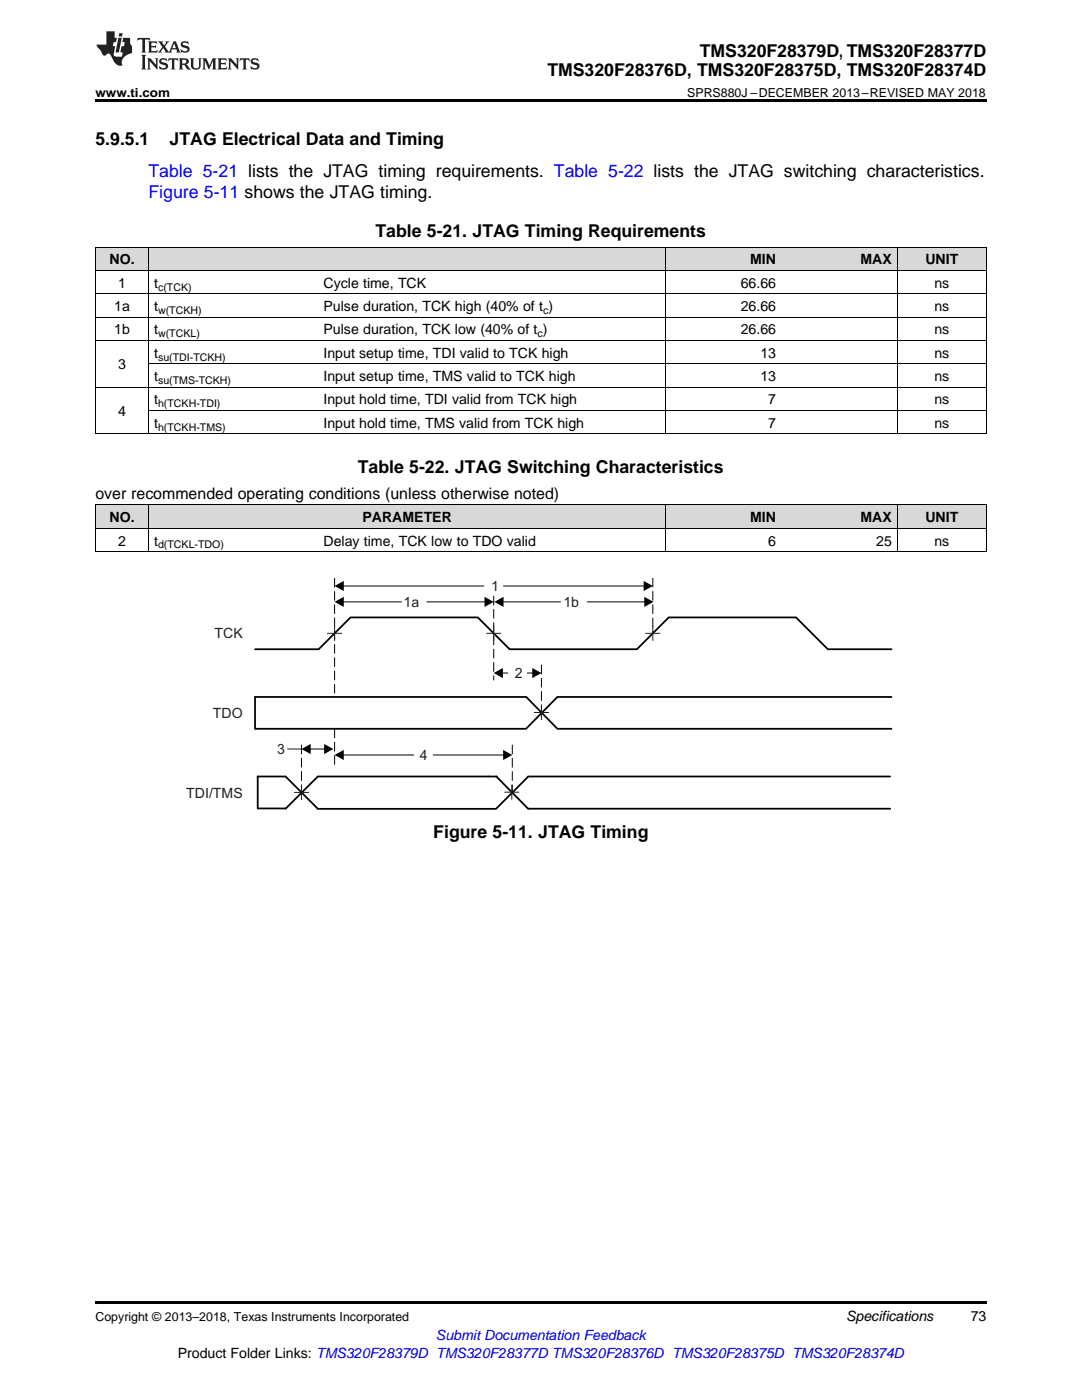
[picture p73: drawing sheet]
<svg xmlns="http://www.w3.org/2000/svg" width="216mm" height="279mm" viewBox="0 0 216 279" stroke-linecap="round" stroke-linejoin="round" font-family="sans-serif">
<defs><g id="words">
<g font-size="3.5">
<text x="139.6" y="11.3">TMS320F28379D, TMS320F28377D</text>
<text x="109.2" y="15.2">TMS320F28376D, TMS320F28375D, TMS320F28374D</text>
<text x="19" y="28.9">5.9.5.1</text>
<text x="33.8" y="28.9">JTAG Electrical Data and Timing</text>
<text x="74.9" y="47.3">Table 5-21. JTAG Timing Requirements</text>
<text x="71.4" y="94.4">Table 5-22. JTAG Switching Characteristics</text>
<text x="86.5" y="167.3">Figure 5-11. JTAG Timing</text>
</g>
<g font-size="3.5" fill="#00f">
<text x="29.6" y="35.3">Table 5-21 lists the JTAG timing requirements. Table 5-22 lists the JTAG switching characteristics.</text>
<text x="29.6" y="39.5">Figure 5-11 shows the JTAG timing.</text>
</g>
<text font-size="3.2" x="19" y="99.6">over recommended operating conditions (unless otherwise noted)</text>
<g font-size="2.8">
<text x="21.9" y="52.8">NO.</text>
<text x="149.7" y="52.8">MIN</text>
<text x="171.7" y="52.8">MAX</text>
<text x="184.6" y="52.8">UNIT</text>
<text x="23.6" y="57.4">1</text>
<text x="30.8" y="57.4">t</text>
<text x="64.6" y="57.4">Cycle time, TCK</text>
<text x="147.8" y="57.4">66.66</text>
<text x="186.4" y="57.4">ns</text>
<text x="22.8" y="62.1">1a</text>
<text x="30.8" y="62.1">t</text>
<text x="64.6" y="62.1">Pulse duration, TCK high (40% of t )</text>
<text x="147.8" y="62.1">26.66</text>
<text x="186.4" y="62.1">ns</text>
<text x="22.8" y="66.7">1b</text>
<text x="30.8" y="66.7">t</text>
<text x="30.8" y="71.4">t</text>
<text x="64.6" y="66.7">Pulse duration, TCK low (40% of t )</text>
<text x="64.6" y="71.4">Input setup time, TDI valid to TCK high</text>
<text x="147.8" y="66.7">26.66</text>
<text x="151.7" y="71.4">13</text>
<text x="186.4" y="66.7">ns</text>
<text x="186.4" y="71.4">ns</text>
<text x="23.6" y="73.7">3</text>
<text x="30.8" y="76.1">t</text>
<text x="64.6" y="76.1">Input setup time, TMS valid to TCK high</text>
<text x="151.7" y="76.1">13</text>
<text x="186.4" y="76.1">ns</text>
<text x="23.6" y="83">4</text>
<text x="30.8" y="80.7">t</text>
<text x="64.6" y="80.7">Input hold time, TDI valid from TCK high</text>
<text x="153.3" y="80.7">7</text>
<text x="186.4" y="80.7">ns</text>
<text x="30.8" y="85.4">t</text>
<text x="64.6" y="85.4">Input hold time, TMS valid from TCK high</text>
<text x="153.3" y="85.4">7</text>
<text x="186.4" y="85.4">ns</text>
<text x="21.9" y="104.2">NO.</text>
<text x="72.3" y="104.2">PARAMETER</text>
<text x="149.7" y="104.2">MIN</text>
<text x="171.7" y="104.2">MAX</text>
<text x="184.6" y="104.2">UNIT</text>
<text x="23.6" y="108.9">2</text>
<text x="30.8" y="108.9">t</text>
<text x="64.6" y="108.9">Delay time, TCK low to TDO valid</text>
<text x="153.3" y="108.9">6</text>
<text x="174.8" y="108.9">25</text>
<text x="186.4" y="108.9">ns</text>
<text x="168.8" y="263.6">Specifications</text>
<text x="193.7" y="263.6">73</text>
<text x="35.5" y="270.9">Product Folder Links: TMS320F28379D TMS320F28377D TMS320F28376D TMS320F28375D TMS320F28374D</text>
</g>
<g font-size="2.8" fill="#231f20">
<text x="98" y="118">1</text>
<text x="80.5" y="121.1">1a</text>
<text x="112.4" y="121.1">1b</text>
<text x="42.8" y="127.4">TCK</text>
<text x="102.8" y="135.3">2</text>
<text x="42.5" y="143.3">TDO</text>
<text x="55.3" y="150.5">3</text>
<text x="83.8" y="151.7">4</text>
<text x="37.2" y="159.2">TDI/TMS</text>
</g>
<text font-size="2.8" fill="#00f" x="87" y="267.4">Submit Documentation Feedback</text>
<g font-size="2.5">
<text x="19" y="19.3">www.ti.com</text>
<text x="137.1" y="19.3">SPRS880J –DECEMBER 2013–REVISED MAY 2018</text>
<text x="19" y="263.6">Copyright © 2013–2018, Texas Instruments Incorporated</text>
</g>
<g font-size="2.1">
<text x="31.5" y="58">c(TCK)</text>
<text x="31.5" y="62.7">w(TCKH)</text>
<text x="108.4" y="62.7">c</text>
<text x="31.5" y="67.3">w(TCKL)</text>
<text x="31.5" y="72">su(TDI-TCKH)</text>
<text x="107.3" y="67.3">c</text>
<text x="31.5" y="76.6">su(TMS-TCKH)</text>
<text x="31.5" y="81.3">h(TCKH-TDI)</text>
<text x="31.5" y="85.9">h(TCKH-TMS)</text>
<text x="31.5" y="109.4">d(TCKL-TDO)</text>
</g>
</g></defs>
<g fill="#d8d8d8">
<path d="M19 100.8h10.7v4.7h-10.7z"/>
<path d="M29.7 100.8h33.8v4.7h-33.8z"/>
<path d="M63.5 100.8h69.3v4.7h-69.3z"/>
<path d="M132.8 100.8h23.1v4.7h-23.1z"/>
<path d="M155.9 100.8h23.2v4.7h-23.2z"/>
<path d="M179.1 100.8h17.7v4.7h-17.7z"/>
<path d="M19 49.4h10.7v4.6h-10.7z"/>
<path d="M29.7 49.4h33.8v4.6h-33.8z"/>
<path d="M63.5 49.4h69.3v4.6h-69.3z"/>
<path d="M132.8 49.4h23.1v4.6h-23.1z"/>
<path d="M155.9 49.4h23.2v4.6h-23.2z"/>
<path d="M179.1 49.4h17.7v4.6h-17.7z"/>
</g>
<path d="M19 259.7h177.8v.5h-177.8z" fill="#000"/>
<path d="M57.4 149.5h2.8" fill="none" stroke="#231f20" stroke-width=".2"/>
<path d="M100.1 134.3h6.4" fill="none" stroke="#000" stroke-width=".2"/>
<path d="M98.5 134.3l1.8-1v2zM106.2 133.3l1.8 1-1.8 1z" fill="#000"/>
<path d="M101.5 132.6h3.6v3.4h-3.6z" fill-rule="evenodd" fill="#fff"/>
<path d="M101.5 132.6h3.6v3.4h-3.6z" fill="none" stroke="#fff" stroke-width=".2"/>
<path d="M68.3 150.7h32.4" fill="none" stroke="#000" stroke-width=".2"/>
<path d="M66.8 150.7l1.8-1v2zM100.4 149.7l1.8 1-1.8 1z" fill="#000"/>
<path d="M82.7 149h3.6v3.4h-3.6z" fill-rule="evenodd" fill="#fff"/>
<path d="M82.7 149h3.6v3.4h-3.6z" fill="none" stroke="#fff" stroke-width=".2"/>
<path d="M50.9 129.6h12.7l6.3-6.4h25.4l6.4 6.4h25.4l6.3-6.4h25.4l6.4 6.4h12.7M50.9 139.1v6.3M50.9 139.1h54M105 139.1l6.2 6.3M177.9 139.1h-66.7l-6.2 6.3M50.9 145.4h54M111.3 145.4h66.6" fill="none" stroke="#000" stroke-width=".35"/>
<path d="M66.8 115.4v23.7M130.3 115.4v11M108 132.7v9.5M60.2 148.7v9.5M66.8 145.5v7.4M102.2 148.7v9.4" fill="none" stroke="#000" stroke-width=".2" stroke-dasharray="1.8 .9"/>
<path d="M68.3 116.9h60.4M61.7 149.5h3.3" fill="none" stroke="#000" stroke-width=".2"/>
<path d="M66.8 116.9l1.8-1v2.1zM128.4 115.9l1.9 1-1.9 1.1zM60.2 149.5l1.8-1v2zM64.7 148.5l1.8 1-1.8 1z" fill="#000"/>
<path d="M96.7 115.3h3.6v3.4h-3.6z" fill-rule="evenodd" fill="#fff"/>
<path d="M96.7 115.3v3.4h3.6v-3.4" fill="none" stroke="#fff" stroke-width=".2"/>
<path d="M51.4 155h5.6M51.4 155v6.3h5.7M57 155l6.3 6.3M99 155l6.4 6.4M99.1 155h-35.7l-6.4 6.4M105.3 155h72.3M105.4 155l-6.4 6.4h-35.7M105.4 161.4h72.2" fill="none" stroke="#000" stroke-width=".35"/>
<path d="M98.5 119v16.7" fill="none" stroke="#000" stroke-width=".2" stroke-dasharray="1.8 .9"/>
<path d="M68.3 120.1h28.7" fill="none" stroke="#000" stroke-width=".2"/>
<path d="M66.8 120.1l1.8-1v2zM96.7 119.1l1.8 1-1.8 1z" fill="#000"/>
<path d="M80.3 118.4h4.7v3.4h-4.7z" fill-rule="evenodd" fill="#fff"/>
<path d="M80.3 118.4h4.7v3.4h-4.7z" fill="none" stroke="#fff" stroke-width=".2"/>
<path d="M100.2 120.1h28.6" fill="none" stroke="#000" stroke-width=".2"/>
<path d="M98.6 120.1l1.9-1v2zM128.6 119.1l1.8 1-1.8 1z" fill="#000"/>
<path d="M112 118.4h5v3.4h-5z" fill-rule="evenodd" fill="#fff"/>
<path d="M112 118.4h5v3.4h-5z" fill="none" stroke="#fff" stroke-width=".2"/>
<path d="M65.3 126.4h2.9M66.8 125v2.8M97.1 126.4h2.8M98.5 125v2.8M128.8 126.4h2.9M130.3 125v2.8M58.7 158.1h2.9M60.2 156.7v2.9M100.7 158.1h2.9M102.1 156.7v2.8M106.6 142.2h2.9M108 140.8v2.8" fill="none" stroke="#231f20" stroke-width=".2"/>
<g fill="none" stroke="#000" stroke-width=".2">
<path d="M19 58.6h177.8M19 54h177.8M19 49.3h177.8M19.1 49.4v37.2M29.7 49.4v37.2M132.8 49.4v37.2M179 49.4v37.2M196.8 49.4v37.2M19 77.3h177.8M19 68h177.8M19 63.3h177.8M29.7 72.6h167.1"/>
<path d="M19 86.6h177.8M29.7 81.9h167.1M19 110.1h177.8M19 105.4h177.8M19 100.8h177.8M19.1 100.8v9.3M29.7 100.8v9.3M132.8 100.8v9.3M179 100.8v9.3M196.8 100.8v9.3"/>
</g>
<path d="M19 19.9h177.8v.5h-177.8z" fill="#000"/>
<g fill="#231f20">
<path d="M27.5 7.6l-.1 .5 .4-.2h.6v.1v2.1l-.2 .4h1l-.3-.4v-2.1l.1-.1h.5l.5 .2-.2-.5zM29.5 8.3l.2 .3v1.5l-.2 .4h1.8l.2-.6a1.04 1.04 0 0 1-1.3 .2v-.7h.6l.3 .2v-.6l-.3 .2h-.6v-.6l.8-.1 .4 .3-.2-.5zM31.5 8.3l.9 1.1-.9 1.1h.8l-.2-.2 .5-.7 .4 .7-.2 .2h1.5l-.1-.2 .1-.4h.9l.1 .4-.2 .2h1l-.3-.3-.7-1.9h-.5l-.9 2-.8-1 .9-1h-.8l.1 .3-.3 .5-.4-.6 .2-.2zM34.7 8.6l.4 1h-.7zM36.3 8.4a.63 .63 0 0 0-.2 .7 .63 .63 0 0 0 .6 .4l.6 .2 .1 .2a.75 .75 0 0 1-.7 .4 .75 .75 0 0 1-.6-.5l.1 .7 .1-.1a1.11 1.11 0 0 0 1.5-.6 1.13 1.13 0 0 0-1.2-.8l-.1-.4a1.04 1.04 0 0 1 1.2 .2l-.2-.5-.1 .1-.5-.2zM28.2 10.9l.2 .4v2.2l-.2 .4h1l-.3-.4v-2.2l.3-.4zM29.3 11.6l.3 .4v1.5l-.3 .4h.8l-.2-.4v-1.3l1.5 1.7v-1.9l.2-.4h-.7l.2 .4v.9l-1.1-1.3zM32 11.8a.62 .62 0 0 0-.2 .7 .62 .62 0 0 0 .6 .4l.6 .1 .1 .3a.76 .76 0 0 1-.7 .3 .76 .76 0 0 1-.6-.4l.1 .7 .1-.1a1.11 1.11 0 0 0 1.5-.6 1.13 1.13 0 0 0-1.2-.8l-.1-.4a1.04 1.04 0 0 1 1.2 .2l-.2-.6-.1 .1-.5-.1zM33.7 11.6l-.2 .6a.61 .61 0 0 1 .8-.3v1.6l-.2 .4h.9l-.2-.4v-1.6a.63 .63 0 0 1 .8 .3l-.2-.6zM35.6 11.6l.3 .4v1.5l-.3 .4h1l-.2-.2v-.8l.5 .2a.76 .76 0 0 0 1.2 .7l-1-1a.58 .58 0 0 0 .6-.5 .58 .58 0 0 0-.5-.6zM36.4 11.9h.1a.45 .45 0 0 1 .5 .1 .45 .45 0 0 1 .1 .5l-.7 .2zM37.9 11.6l.2 .2a2.17 2.17 0 0 0 .3 1.9 .99 .99 0 0 0 1.6-.6v-1.1l.2-.4h-.7l.2 .2a1.92 1.92 0 0 1-.2 1.8 .6 .6 0 0 1-.9-.5v-1.1l.2-.4zM40.4 11.6l.2 .4v1.5l-.2 .4h.7l-.2-.4v-1.4l.8 1.8 .8-1.8v1.4l-.2 .4h.9l-.2-.4v-1.5l.2-.4h-.8l-.6 1.5-.6-1.5zM43.4 11.6l.2 .4v1.5l-.2 .4h1.8l.2-.6a1.04 1.04 0 0 1-1.3 .1v-.6h.5l.4 .2v-.6l-.4 .2h-.5v-.7h.8l.3 .3-.1-.6zM45.5 11.6l.2 .4v1.5l-.2 .4h.7l-.2-.4v-1.3l1.5 1.7v-1.9l.2-.4h-.7l.2 .4v.9l-1.1-1.3zM47.9 11.6l-.1 .6a.61 .61 0 0 1 .8-.3v1.6l-.3 .4h1l-.3-.4 .1-1.6a.63 .63 0 0 1 .7 .3l-.1-.6zM50.2 11.8a.62 .62 0 0 0-.2 .7 .62 .62 0 0 0 .6 .4l.6 .1 .2 .3a.76 .76 0 0 1-.8 .3 .76 .76 0 0 1-.6-.4l.1 .7 .2-.1a1.11 1.11 0 0 0 1.5-.6 1.13 1.13 0 0 0-1.3-.8l-.1-.4a1.04 1.04 0 0 1 1.2 .2l-.1-.6-.2 .1-.5-.1z"/>
<path d="M21.2 6.3v2.6h-1.9l.1 .4 .7 .9a.91 .91 0 0 0 1 .8 .56 .56 0 0 1 .5-.3 .56 .56 0 0 1 .5 .3l.4 .8a1.53 1.53 0 0 0 1.9 1.2 1.54 1.54 0 0 1 1-2.1l.9-.3v-1.4a1.52 1.52 0 0 1-.3-1.6h-1.4l-.2 .8h.5l-.2 .8h-.4l-.2 1v.2l.4 .1-.2 .8a1.93 1.93 0 0 1-1.6-.3l.3-1.8h-.5l.2-.8h.4l.2-.8h-.4v-1.3zM23.6 7.6l-.6 2.9h.7l.6-2.9zM23.8 6.6l-.1 .7h.6l.2-.7z"/>
</g>
<use href="#words"/>
</svg>
